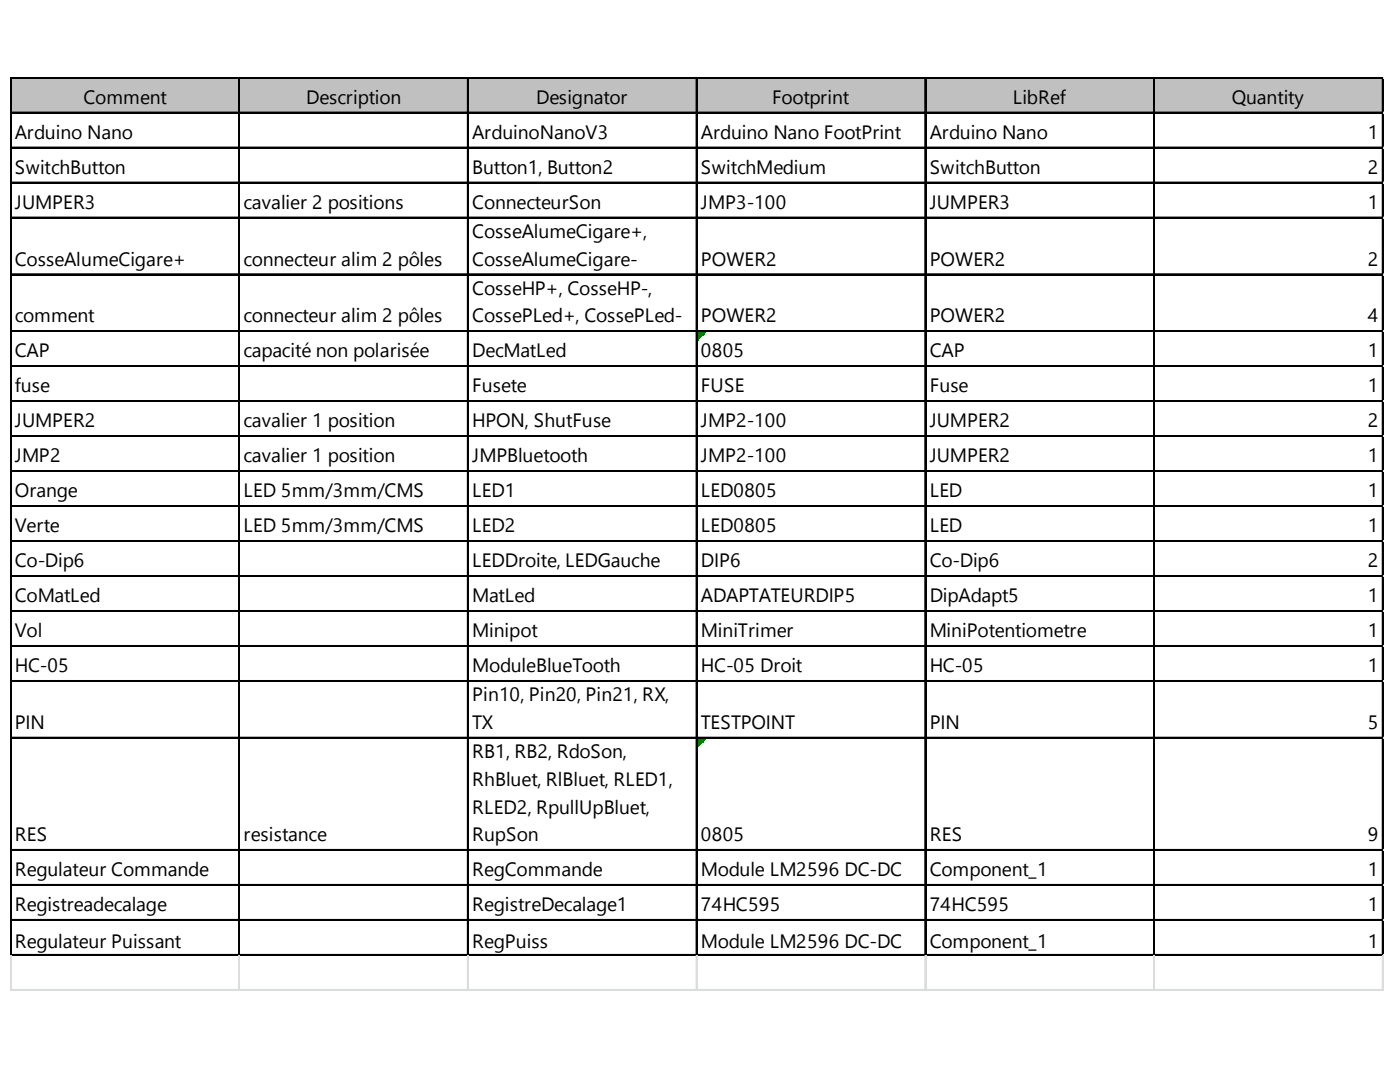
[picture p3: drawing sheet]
<svg xmlns="http://www.w3.org/2000/svg" width="271mm" height="207mm" viewBox="0 0 271 207" stroke-linecap="round" stroke-linejoin="round" font-family="sans-serif">
<defs><g id="words">
<g font-size="3.7">
<text x="16.1" y="20.1">Comment</text>
<text x="59.2" y="20.1">Description</text>
<text x="103.7" y="20.1">Designator</text>
<text x="149.4" y="20.1">Footprint</text>
<text x="196" y="20.1">LibRef</text>
<text x="238.4" y="20.1">Quantity</text>
<text x="2.9" y="26.9">Arduino Nano</text>
<text x="91.4" y="26.9">ArduinoNanoV3</text>
<text x="135.7" y="26.9">Arduino Nano FootPrint</text>
<text x="179.9" y="26.9">Arduino Nano</text>
<text x="264.7" y="26.9">1</text>
<text x="2.9" y="33.7">SwitchButton</text>
<text x="91.4" y="33.7">Button1, Button2</text>
<text x="135.7" y="33.7">SwitchMedium</text>
<text x="179.9" y="33.7">SwitchButton</text>
<text x="264.7" y="33.7">2</text>
<text x="2.9" y="40.4">JUMPER3</text>
<text x="47.1" y="40.4">cavalier 2 positions</text>
<text x="91.4" y="40.4">ConnecteurSon</text>
<text x="135.7" y="40.4">JMP3-100</text>
<text x="179.9" y="40.4">JUMPER3</text>
<text x="264.7" y="40.4">1</text>
<text x="91.4" y="46">CosseAlumeCigare+,</text>
<text x="2.9" y="51.4">CosseAlumeCigare+</text>
<text x="47.1" y="51.4">connecteur alim 2 pôles</text>
<text x="91.4" y="51.4">CosseAlumeCigare-</text>
<text x="135.7" y="51.4">POWER2</text>
<text x="179.9" y="51.4">POWER2</text>
<text x="264.7" y="51.4">2</text>
<text x="91.4" y="57">CosseHP+, CosseHP-,</text>
<text x="2.9" y="62.4">comment</text>
<text x="47.1" y="62.4">connecteur alim 2 pôles</text>
<text x="91.4" y="62.4">CossePLed+, CossePLed-</text>
<text x="135.7" y="62.4">POWER2</text>
<text x="179.9" y="62.4">POWER2</text>
<text x="264.7" y="62.4">4</text>
<text x="2.9" y="69.1">CAP</text>
<text x="47.1" y="69.1">capacité non polarisée</text>
<text x="91.4" y="69.1">DecMatLed</text>
<text x="135.7" y="69.1">0805</text>
<text x="179.9" y="69.1">CAP</text>
<text x="264.7" y="69.1">1</text>
<text x="2.9" y="75.9">fuse</text>
<text x="91.4" y="75.9">Fusete</text>
<text x="135.7" y="75.9">FUSE</text>
<text x="179.9" y="75.9">Fuse</text>
<text x="264.7" y="75.9">1</text>
<text x="2.9" y="82.7">JUMPER2</text>
<text x="47.1" y="82.7">cavalier 1 position</text>
<text x="91.4" y="82.7">HPON, ShutFuse</text>
<text x="135.7" y="82.7">JMP2-100</text>
<text x="179.9" y="82.7">JUMPER2</text>
<text x="264.7" y="82.7">2</text>
<text x="2.9" y="89.4">JMP2</text>
<text x="47.1" y="89.4">cavalier 1 position</text>
<text x="91.4" y="89.4">JMPBluetooth</text>
<text x="135.7" y="89.4">JMP2-100</text>
<text x="179.9" y="89.4">JUMPER2</text>
<text x="264.7" y="89.4">1</text>
<text x="2.9" y="96.2">Orange</text>
<text x="47.1" y="96.2">LED 5mm/3mm/CMS</text>
<text x="91.4" y="96.2">LED1</text>
<text x="135.7" y="96.2">LED0805</text>
<text x="179.9" y="96.2">LED</text>
<text x="264.7" y="96.2">1</text>
<text x="2.9" y="103">Verte</text>
<text x="47.1" y="103">LED 5mm/3mm/CMS</text>
<text x="91.4" y="103">LED2</text>
<text x="135.7" y="103">LED0805</text>
<text x="179.9" y="103">LED</text>
<text x="264.7" y="103">1</text>
<text x="2.9" y="109.7">Co-Dip6</text>
<text x="91.4" y="109.7">LEDDroite, LEDGauche</text>
<text x="135.7" y="109.7">DIP6</text>
<text x="179.9" y="109.7">Co-Dip6</text>
<text x="264.7" y="109.7">2</text>
<text x="2.9" y="116.5">CoMatLed</text>
<text x="91.4" y="116.5">MatLed</text>
<text x="135.7" y="116.5">ADAPTATEURDIP5</text>
<text x="179.9" y="116.5">DipAdapt5</text>
<text x="264.7" y="116.5">1</text>
<text x="2.9" y="123.3">Vol</text>
<text x="91.4" y="123.3">Minipot</text>
<text x="135.7" y="123.3">MiniTrimer</text>
<text x="179.9" y="123.3">MiniPotentiometre</text>
<text x="264.7" y="123.3">1</text>
<text x="2.9" y="130">HC-05</text>
<text x="91.4" y="130">ModuleBlueTooth</text>
<text x="135.7" y="130">HC-05 Droit</text>
<text x="179.9" y="130">HC-05</text>
<text x="264.7" y="130">1</text>
<text x="91.4" y="135.6">Pin10, Pin20, Pin21, RX,</text>
<text x="2.9" y="141">PIN</text>
<text x="91.4" y="141">TX</text>
<text x="135.7" y="141">TESTPOINT</text>
<text x="179.9" y="141">PIN</text>
<text x="264.7" y="141">5</text>
<text x="91.4" y="146.6">RB1, RB2, RdoSon,</text>
<text x="91.4" y="152">RhBluet, RlBluet, RLED1,</text>
<text x="91.4" y="157.3">RLED2, RpullUpBluet,</text>
<text x="2.9" y="162.7">RES</text>
<text x="47.1" y="162.7">resistance</text>
<text x="91.4" y="162.7">RupSon</text>
<text x="135.7" y="162.7">0805</text>
<text x="179.9" y="162.7">RES</text>
<text x="264.7" y="162.7">9</text>
<text x="2.9" y="169.5">Regulateur Commande</text>
<text x="91.4" y="169.5">RegCommande</text>
<text x="135.7" y="169.5">Module LM2596 DC-DC</text>
<text x="179.9" y="169.5">Component_1</text>
<text x="264.7" y="169.5">1</text>
<text x="2.9" y="176.2">Registreadecalage</text>
<text x="91.4" y="176.2">RegistreDecalage1</text>
<text x="135.7" y="176.2">74HC595</text>
<text x="179.9" y="176.2">74HC595</text>
<text x="264.7" y="176.2">1</text>
<text x="2.9" y="183.2">Regulateur Puissant</text>
<text x="91.4" y="183.2">RegPuiss</text>
<text x="135.7" y="183.2">Module LM2596 DC-DC</text>
<text x="179.9" y="183.2">Component_1</text>
<text x="264.7" y="183.2">1</text>
</g>
</g></defs>
<path d="M2.1 15.1h265.6v6.8h-265.6z" fill="#c0c0c0"/>
<path d="M135 64.2h1.6" fill="none" stroke="#008000" stroke-width=".23"/>
<path d="M135 64.2h1.6v.2h-1.6z" fill="#008000"/>
<path d="M135 64.4h1.4" fill="none" stroke="#008000" stroke-width=".23"/>
<path d="M135 64.4h1.4v.2h-1.4z" fill="#008000"/>
<path d="M135 64.6h1.1" fill="none" stroke="#008000" stroke-width=".23"/>
<path d="M135 64.6h1.1v.3h-1.1z" fill="#008000"/>
<path d="M135 64.9h.9" fill="none" stroke="#008000" stroke-width=".23"/>
<path d="M135 64.9h.9v.2h-.9z" fill="#008000"/>
<path d="M135 65.1h.7" fill="none" stroke="#008000" stroke-width=".23"/>
<path d="M135 65.1h.7v.2h-.7z" fill="#008000"/>
<path d="M135 65.3h.4" fill="none" stroke="#008000" stroke-width=".23"/>
<path d="M135 65.3h.4v.3h-.4z" fill="#008000"/>
<path d="M135 65.6h.2" fill="none" stroke="#008000" stroke-width=".23"/>
<path d="M135 65.6h.2v.2h-.2z" fill="#008000"/>
<path d="M135 142.8h1.6" fill="none" stroke="#008000" stroke-width=".23"/>
<path d="M135 142.8h1.6v.2h-1.6z" fill="#008000"/>
<path d="M135 143h1.4" fill="none" stroke="#008000" stroke-width=".23"/>
<path d="M135 143h1.4v.3h-1.4z" fill="#008000"/>
<path d="M135 143.3h1.1" fill="none" stroke="#008000" stroke-width=".23"/>
<path d="M135 143.3h1.1v.2h-1.1z" fill="#008000"/>
<path d="M135 143.5h.9" fill="none" stroke="#008000" stroke-width=".23"/>
<path d="M135 143.5h.9v.2h-.9z" fill="#008000"/>
<path d="M135 143.7h.7" fill="none" stroke="#008000" stroke-width=".23"/>
<path d="M135 143.7h.7v.3h-.7z" fill="#008000"/>
<path d="M135 144h.4" fill="none" stroke="#008000" stroke-width=".23"/>
<path d="M135 144h.4v.2h-.4z" fill="#008000"/>
<path d="M135 144.2h.2" fill="none" stroke="#008000" stroke-width=".23"/>
<path d="M135 144.2h.2v.2h-.2z" fill="#008000"/>
<g fill="none" stroke="#000" stroke-width=".23">
<path d="M1.9 14.9v169.9M2.1 14.9v169.9M2.2 14.9h265.5M2.2 15h265.5M46.2 15.2v169.6M46.3 15.2v169.6M90.5 15.2v169.6M90.6 15.2v169.6M134.7 15.2v169.6M134.8 15.2v169.6M179 15.2v169.6M179.1 15.2v169.6"/>
<path d="M223.3 15.2v169.6M223.4 15.2v169.6M267.5 15.2v169.6M267.6 15.2v169.6M2.2 21.7h265.5M2.2 21.8h265.5M2.2 28.5h265.5M2.2 28.6h265.5M2.2 35.2h265.5M2.2 35.3h265.5M2.2 42h265.5M2.2 42.1h265.5"/>
<path d="M2.2 53h265.5M2.2 53.1h265.5M2.2 63.9h265.5M2.2 64h265.5M2.2 70.7h265.5M2.2 70.8h265.5M2.2 77.5h265.5M2.2 77.6h265.5M2.2 84.2h265.5M2.2 84.3h265.5M2.2 91h265.5M2.2 91.1h265.5"/>
<path d="M2.2 97.8h265.5M2.2 97.9h265.5M2.2 104.5h265.5M2.2 104.6h265.5M2.2 111.3h265.5M2.2 111.4h265.5M2.2 118.1h265.5M2.2 118.2h265.5M2.2 124.8h265.5M2.2 124.9h265.5M2.2 131.6h265.5M2.2 131.7h265.5"/>
<path d="M2.2 142.6h265.5M2.2 142.7h265.5M2.2 164.3h265.5M2.2 164.4h265.5M2.2 171h265.5M2.2 171.1h265.5M2.2 177.8h265.5M2.2 177.9h265.5M2.2 184.6h265.5M2.2 184.7h265.5"/>
</g>
<g fill="none" stroke="#dadcdd" stroke-width=".23">
<path d="M267.7 14.9h.1M1.9 184.8v6.8M2.1 184.8v6.8M46.2 184.8v6.8M46.3 184.8v6.8M90.5 184.8v6.8M90.6 184.8v6.8M134.7 184.8v6.8M134.8 184.8v6.8M179 184.8v6.8M179.1 184.8v6.8M223.3 184.8v6.8"/>
<path d="M223.4 184.8v6.8M267.5 184.8v6.8M267.6 184.8v6.8"/>
</g>
<path d="M267.7 14.9l.1 .3z" fill="#dadcdd"/>
<path d="M267.7 21.7h.1" fill="none" stroke="#dadcdd" stroke-width=".23"/>
<path d="M267.7 21.7l.1 .2z" fill="#dadcdd"/>
<path d="M267.7 28.5h.1" fill="none" stroke="#dadcdd" stroke-width=".23"/>
<path d="M267.7 28.5l.1 .2z" fill="#dadcdd"/>
<path d="M267.7 35.2h.1" fill="none" stroke="#dadcdd" stroke-width=".23"/>
<path d="M267.7 35.2l.1 .3z" fill="#dadcdd"/>
<path d="M267.7 42h.1" fill="none" stroke="#dadcdd" stroke-width=".23"/>
<path d="M267.7 42l.1 .2z" fill="#dadcdd"/>
<path d="M267.7 53h.1" fill="none" stroke="#dadcdd" stroke-width=".23"/>
<path d="M267.7 53l.1 .2z" fill="#dadcdd"/>
<path d="M267.7 63.9h.1" fill="none" stroke="#dadcdd" stroke-width=".23"/>
<path d="M267.7 63.9l.1 .3z" fill="#dadcdd"/>
<path d="M267.7 70.7h.1" fill="none" stroke="#dadcdd" stroke-width=".23"/>
<path d="M267.7 70.7l.1 .2z" fill="#dadcdd"/>
<path d="M267.7 77.5h.1" fill="none" stroke="#dadcdd" stroke-width=".23"/>
<path d="M267.7 77.5l.1 .2z" fill="#dadcdd"/>
<path d="M267.7 84.2h.1" fill="none" stroke="#dadcdd" stroke-width=".23"/>
<path d="M267.7 84.2l.1 .3z" fill="#dadcdd"/>
<path d="M267.7 91h.1" fill="none" stroke="#dadcdd" stroke-width=".23"/>
<path d="M267.7 91l.1 .2z" fill="#dadcdd"/>
<path d="M267.7 97.8h.1" fill="none" stroke="#dadcdd" stroke-width=".23"/>
<path d="M267.7 97.8l.1 .2z" fill="#dadcdd"/>
<path d="M267.7 104.5h.1" fill="none" stroke="#dadcdd" stroke-width=".23"/>
<path d="M267.7 104.5l.1 .3z" fill="#dadcdd"/>
<path d="M267.7 111.3h.1" fill="none" stroke="#dadcdd" stroke-width=".23"/>
<path d="M267.7 111.3l.1 .2z" fill="#dadcdd"/>
<path d="M267.7 118.1h.1" fill="none" stroke="#dadcdd" stroke-width=".23"/>
<path d="M267.7 118.1l.1 .2z" fill="#dadcdd"/>
<path d="M267.7 124.8h.1" fill="none" stroke="#dadcdd" stroke-width=".23"/>
<path d="M267.7 124.8l.1 .3z" fill="#dadcdd"/>
<path d="M267.7 131.6h.1" fill="none" stroke="#dadcdd" stroke-width=".23"/>
<path d="M267.7 131.6l.1 .2z" fill="#dadcdd"/>
<path d="M267.7 142.6h.1" fill="none" stroke="#dadcdd" stroke-width=".23"/>
<path d="M267.7 142.6l.1 .2z" fill="#dadcdd"/>
<path d="M267.7 164.3h.1" fill="none" stroke="#dadcdd" stroke-width=".23"/>
<path d="M267.7 164.3l.1 .2z" fill="#dadcdd"/>
<path d="M267.7 171h.1" fill="none" stroke="#dadcdd" stroke-width=".23"/>
<path d="M267.7 171l.1 .3z" fill="#dadcdd"/>
<path d="M267.7 177.8h.1" fill="none" stroke="#dadcdd" stroke-width=".23"/>
<path d="M267.7 177.8l.1 .2z" fill="#dadcdd"/>
<path d="M267.7 184.6h.1" fill="none" stroke="#dadcdd" stroke-width=".23"/>
<path d="M267.7 184.6l.1 .2z" fill="#dadcdd"/>
<path d="M1.9 191.3h265.9M1.9 191.4h265.9" fill="none" stroke="#dadcdd" stroke-width=".23"/>
<use href="#words"/>
</svg>
